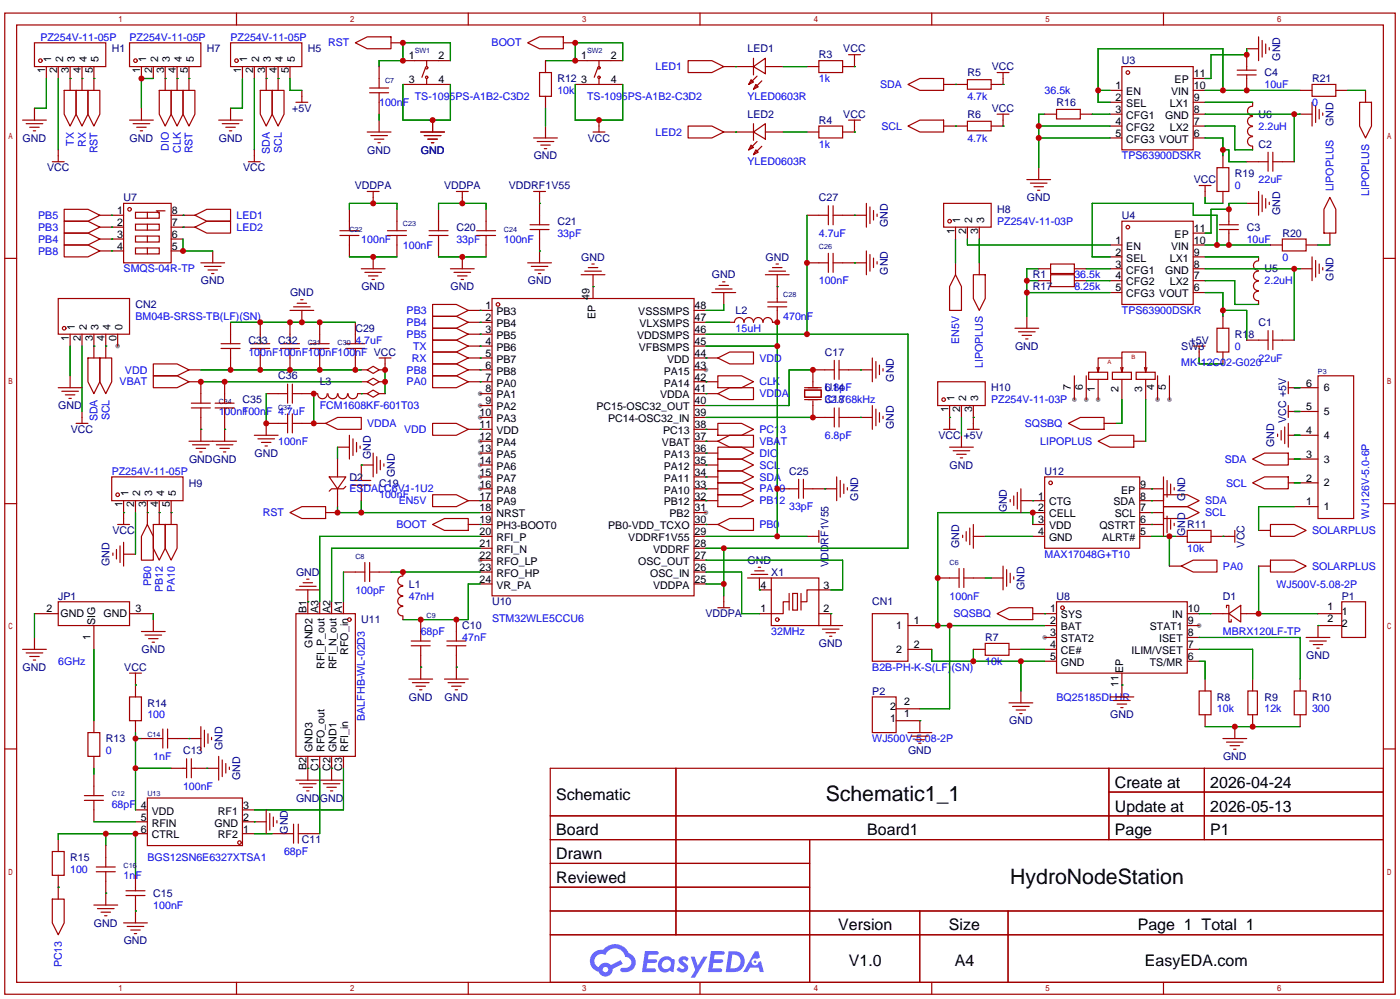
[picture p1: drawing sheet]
<svg xmlns="http://www.w3.org/2000/svg" width="299mm" height="213mm" viewBox="0 0 299 213" stroke-linecap="round" stroke-linejoin="round" font-family="sans-serif">
<defs><g id="words">
<g font-size="4.5">
<text x="176.5" y="171.1">Schematic1_1</text>
<text x="215.9" y="188.9">HydroNodeStation</text>
</g>
<g font-size="3.4">
<text x="118.9" y="170.8">Schematic</text>
<text x="238.3" y="168.2">Create at</text>
<text x="238.3" y="173.3">Update at</text>
<text x="258.7" y="168.2">2026-04-24</text>
<text x="258.7" y="173.3">2026-05-13</text>
<text x="118.9" y="178.4">Board</text>
<text x="185.4" y="178.4">Board1</text>
<text x="238.3" y="178.4">Page</text>
<text x="258.7" y="178.4">P1</text>
<text x="118.9" y="183.5">Drawn</text>
<text x="118.9" y="188.6">Reviewed</text>
<text x="179.2" y="198.7">Version</text>
<text x="202.8" y="198.7">Size</text>
<text x="243.2" y="198.7">Page 1 Total 1</text>
<text x="181.4" y="206.3">V1.0</text>
<text x="204.1" y="206.3">A4</text>
<text x="244.7" y="206.3">EasyEDA.com</text>
</g>
<text font-size="2.8" fill="#a00000" x="35.3" y="45.9" transform="rotate(-90 35.3 45.9)">1</text>
<g font-size="2.3" fill="#00f">
<text x="8.6" y="8.7">PZ254V-11-05P</text>
<text x="27.7" y="8.7">PZ254V-11-05P</text>
<text x="49.3" y="8.7">PZ254V-11-05P</text>
<text x="70.1" y="9.9">RST</text>
<text x="105.1" y="9.9">BOOT</text>
<text x="140.1" y="15">LED1</text>
<text x="175" y="17.6">1k</text>
<text x="81" y="22.6">100nF</text>
<text x="88.6" y="21.4">TS-1095PS-A1B2-C3D2</text>
<text x="119.1" y="20.1">10k</text>
<text x="125.5" y="21.4">TS-1095PS-A1B2-C3D2</text>
<text x="159.8" y="21.4">YLED0603R</text>
<text x="188.1" y="18.8">SDA</text>
<text x="206.8" y="21.4">4.7k</text>
<text x="223.3" y="20.1">36.5k</text>
<text x="270.3" y="18.8">10uF</text>
<text x="280.4" y="22.6">0</text>
<text x="140.1" y="29">LED2</text>
<text x="188.4" y="27.7">SCL</text>
<text x="269" y="27.7">2.2uH</text>
<text x="15.8" y="31.1" transform="rotate(-90 15.8 31.1)">TX</text>
<text x="18.3" y="31.3" transform="rotate(-90 18.3 31.3)">RX</text>
<text x="20.9" y="32.7" transform="rotate(-90 20.9 32.7)">RST</text>
<text x="36.1" y="32.2" transform="rotate(-90 36.1 32.2)">DIO</text>
<text x="38.6" y="32.6" transform="rotate(-90 38.6 32.6)">CLK</text>
<text x="41.2" y="32.7" transform="rotate(-90 41.2 32.7)">RST</text>
<text x="57.7" y="32.9" transform="rotate(-90 57.7 32.9)">SDA</text>
<text x="60.2" y="32.6" transform="rotate(-90 60.2 32.6)">SCL</text>
<text x="159.8" y="35.3">YLED0603R</text>
<text x="175" y="31.5">1k</text>
<text x="206.8" y="30.3">4.7k</text>
<text x="239.8" y="34.1">TPS63900DSKR</text>
<text x="263.9" y="40.4">0</text>
<text x="269" y="39.1">22uF</text>
<text x="285" y="40.9" transform="rotate(-90 285 40.9)">LIPOPLUS</text>
<text x="292.6" y="41.8" transform="rotate(-90 292.6 41.8)">LIPOPLUS</text>
<text x="8.2" y="46.8">PB5</text>
<text x="50.5" y="46.8">LED1</text>
<text x="8.2" y="49.3">PB3</text>
<text x="8.2" y="51.8">PB4</text>
<text x="50.5" y="49.3">LED2</text>
<text x="77.2" y="51.8">100nF</text>
<text x="86.1" y="53.1">100nF</text>
<text x="97.5" y="51.8">33pF</text>
<text x="107.7" y="51.8">100nF</text>
<text x="119.1" y="50.6">33pF</text>
<text x="175" y="50.6">4.7uF</text>
<text x="213.1" y="48">PZ254V-11-03P</text>
<text x="266.4" y="51.8">10uF</text>
<text x="8.2" y="54.4">PB8</text>
<text x="26.4" y="58.2">SMQS-04R-TP</text>
<text x="229.6" y="59.5">36.5k</text>
<text x="274.1" y="55.7">0</text>
<text x="175" y="60.7">100nF</text>
<text x="229.6" y="62">8.25k</text>
<text x="270.3" y="60.7">2.2uH</text>
<text x="29" y="68.4">BM04B-SRSS-TB(LF)(SN)</text>
<text x="86.9" y="67.1">PB3</text>
<text x="86.9" y="69.6">PB4</text>
<text x="157.2" y="70.9">15uH</text>
<text x="167.4" y="68.4">470nF</text>
<text x="239.8" y="67.1">TPS63900DSKR</text>
<text x="53.1" y="76">100nF100nF100nF100nF VCC</text>
<text x="75.9" y="73.4">4.7uF</text>
<text x="86.9" y="72.2">PB5</text>
<text x="88" y="77.2">RX</text>
<text x="88.3" y="74.7">TX</text>
<text x="162.3" y="77.2">VDD</text>
<text x="205" y="73.5" transform="rotate(-90 205 73.5)">EN5V</text>
<text x="263.9" y="74.7">0</text>
<text x="269" y="77.2">22uF</text>
<text x="25.6" y="82.3">VBAT</text>
<text x="26.7" y="79.8">VDD</text>
<text x="86.9" y="82.3">PA0</text>
<text x="86.9" y="79.8">PB8</text>
<text x="162.3" y="82.3">CLK</text>
<text x="176.3" y="83.6">6.8pF</text>
<text x="210.1" y="78.7" transform="rotate(-90 210.1 78.7)">LIPOPLUS</text>
<text x="252.5" y="78.3">MK-12C02-G020</text>
<text x="23.4" y="89.8" transform="rotate(-90 23.4 89.8)">SCL</text>
<text x="46.7" y="88.7">100nF</text>
<text x="51.8" y="88.7">100nF 4.7uF</text>
<text x="68.3" y="87.4">FCM1608KF-601T03</text>
<text x="162.3" y="84.9">VDDA</text>
<text x="176.3" y="86.1">32.768kHz</text>
<text x="211.8" y="86.1">PZ254V-11-03P</text>
<text x="20.9" y="90" transform="rotate(-90 20.9 90)">SDA</text>
<text x="59.4" y="95">100nF</text>
<text x="78.5" y="91.2">VDDA</text>
<text x="86.4" y="92.5">VDD</text>
<text x="162.3" y="92.5">PC13</text>
<text x="162.3" y="95">VBAT</text>
<text x="176.3" y="93.8">6.8pF</text>
<text x="219" y="91.2">SQSBQ</text>
<text x="222.3" y="95">LIPOPLUS</text>
<text x="23.9" y="101.4">PZ254V-11-05P</text>
<text x="162.3" y="100.1">SCL</text>
<text x="162.3" y="97.6">DIO</text>
<text x="261.8" y="98.8">SDA</text>
<text x="74.7" y="105.2">ESDALC6V1-1U2</text>
<text x="81" y="106.5">100nF</text>
<text x="85.3" y="107.7">EN5V</text>
<text x="162.3" y="102.6">SDA</text>
<text x="162.3" y="105.2">PA10</text>
<text x="162.3" y="107.7">PB12</text>
<text x="257.6" y="107.7">SDA</text>
<text x="262" y="103.9">SCL</text>
<text x="56.2" y="110.3">RST</text>
<text x="84.8" y="112.8">BOOT</text>
<text x="162.3" y="112.8">PB0</text>
<text x="168.7" y="109">33pF</text>
<text x="257.6" y="110.3">SCL</text>
<text x="292.6" y="110.7" transform="rotate(-90 292.6 110.7)">WJ126V-5.0-6P</text>
<text x="223.3" y="119.2">MAX17048G+T10</text>
<text x="253.7" y="117.9">10k</text>
<text x="280.4" y="114.1">SOLARPLUS</text>
<text x="32.3" y="125.2" transform="rotate(-90 32.3 125.2)">PB0</text>
<text x="261.4" y="121.7">PA0</text>
<text x="272.8" y="125.5">WJ500V-5.08-2P</text>
<text x="280.4" y="121.7">SOLARPLUS</text>
<text x="34.8" y="126.5" transform="rotate(-90 34.8 126.5)">PB12</text>
<text x="37.4" y="126.5" transform="rotate(-90 37.4 126.5)">PA10</text>
<text x="75.9" y="126.8">100pF</text>
<text x="87.4" y="128">47nH</text>
<text x="202.9" y="128">100nF</text>
<text x="203.8" y="131.9">SQSBQ</text>
<text x="89.9" y="135.7">68pF</text>
<text x="98.8" y="136.9">47nF</text>
<text x="105.2" y="132.9">STM32WLE5CCU6</text>
<text x="164.8" y="135.7">32MHz</text>
<text x="261.4" y="135.7">MBRX120LF-TP</text>
<text x="12.4" y="142">6GHz</text>
<text x="186.4" y="143.3">B2B-PH-K-S(LF)(SN)</text>
<text x="210.6" y="142">10k</text>
<text x="225.8" y="149.6">BQ25185DLHR</text>
<text x="31.5" y="153.4">100</text>
<text x="78" y="153.9" transform="rotate(-90 78 153.9)">BALFHB-WL-02D3</text>
<text x="260.1" y="152.2">10k</text>
<text x="270.3" y="152.2">12k</text>
<text x="280.4" y="152.2">300</text>
<text x="22.6" y="161.1">0</text>
<text x="186.4" y="158.5">WJ500V-5.08-2P</text>
<text x="32.8" y="162.3">1nF</text>
<text x="23.9" y="172.5">68pF</text>
<text x="39.1" y="168.7">100nF</text>
<text x="31.5" y="183.9">BGS12SN6E6327XTSA1</text>
<text x="60.7" y="182.7">68pF</text>
<text x="15" y="186.5">100</text>
<text x="26.4" y="187.7">1nF</text>
<text x="32.8" y="194.1">100nF</text>
<text x="13.2" y="206.6" transform="rotate(-90 13.2 206.6)">PC13</text>
</g>
<g font-size="2.3" fill="#000080">
<text x="23.9" y="11.2">H1</text>
<text x="44.2" y="11.2">H7</text>
<text x="65.8" y="11.2">H5</text>
<text x="159.8" y="11.2">LED1</text>
<text x="180.2" y="11.2">VCC</text>
<text x="119.1" y="17.6">R12</text>
<text x="175" y="12.5">R3</text>
<text x="206.8" y="16.3">R5</text>
<text x="212" y="15">VCC</text>
<text x="239.8" y="13.7">U3</text>
<text x="270.3" y="16.3">C4</text>
<text x="273.6" y="12.9" transform="rotate(-90 273.6 12.9)">GND</text>
<text x="280.4" y="17.6">R21</text>
<text x="62.5" y="23.9">+5V</text>
<text x="212" y="23.9">VCC</text>
<text x="225.8" y="22.6">R16</text>
<text x="159.8" y="25.2">LED2</text>
<text x="175" y="26.4">R4</text>
<text x="180.2" y="25.2">VCC</text>
<text x="206.8" y="25.2">R6</text>
<text x="269" y="25.2">U6</text>
<text x="285" y="26.9" transform="rotate(-90 285 26.9)">GND</text>
<text x="4.8" y="30.3">GND</text>
<text x="27.7" y="30.3">GND</text>
<text x="46.8" y="30.3">GND</text>
<text x="78.5" y="32.8">GND</text>
<text x="89.9" y="32.8">GND</text>
<text x="114.1" y="34.1">GND</text>
<text x="125.6" y="30.3">VCC</text>
<text x="269" y="31.5">C2</text>
<text x="10.1" y="36.6">VCC</text>
<text x="52" y="36.6">VCC</text>
<text x="75.8" y="40.4">VDDPA</text>
<text x="94.9" y="40.4">VDDPA</text>
<text x="108.8" y="40.4">VDDRF1V55</text>
<text x="255.2" y="39.1">VCC</text>
<text x="263.9" y="37.9">R19</text>
<text x="26.4" y="43">U7</text>
<text x="175" y="43">C27</text>
<text x="213.1" y="45.5">H8</text>
<text x="219.5" y="43">GND</text>
<text x="239.8" y="46.8">U4</text>
<text x="273.6" y="46" transform="rotate(-90 273.6 46)">GND</text>
<text x="97.5" y="49.3">C20</text>
<text x="119.1" y="48">C21</text>
<text x="189.8" y="48.5" transform="rotate(-90 189.8 48.5)">GND</text>
<text x="266.4" y="49.3">C3</text>
<text x="274.1" y="50.6">R20</text>
<text x="124.2" y="55.7">GND</text>
<text x="152.2" y="59.5">GND</text>
<text x="163.6" y="55.7">GND</text>
<text x="189.8" y="58.7" transform="rotate(-90 189.8 58.7)">GND</text>
<text x="220.7" y="59.5">R1</text>
<text x="270.3" y="58.2">U5</text>
<text x="285" y="59.9" transform="rotate(-90 285 59.9)">GND</text>
<text x="29" y="65.8">CN2</text>
<text x="42.9" y="60.7">GND</text>
<text x="62" y="63.3">GND</text>
<text x="77.2" y="62">GND</text>
<text x="96.3" y="62">GND</text>
<text x="112.8" y="60.7">GND</text>
<text x="220.7" y="62">R17</text>
<text x="75.9" y="70.9">C29</text>
<text x="157.2" y="67.1">L2</text>
<text x="269" y="69.6">C1</text>
<text x="53.1" y="73.4">C33</text>
<text x="59.4" y="73.4">C32</text>
<text x="176.3" y="76">C17</text>
<text x="216.9" y="74.7">GND</text>
<text x="252.5" y="74.7">SW3</text>
<text x="254.2" y="73.4">+5V</text>
<text x="263.9" y="72.2">R18</text>
<text x="59.4" y="81.1">C36</text>
<text x="68.3" y="82.3">L3</text>
<text x="176.3" y="83.6">U14</text>
<text x="191" y="81.5" transform="rotate(-90 191 81.5)">GND</text>
<text x="211.8" y="83.6">H10</text>
<text x="12.5" y="87.4">GND</text>
<text x="51.8" y="86.1">C35</text>
<text x="176.3" y="86.1">C18</text>
<text x="15.1" y="92.5">VCC</text>
<text x="191" y="91.7" transform="rotate(-90 191 91.7)">GND</text>
<text x="200.6" y="93.8">VCC</text>
<text x="206" y="93.8">+5V</text>
<text x="272.3" y="95.5" transform="rotate(-90 272.3 95.5)">GND</text>
<text x="274.9" y="90.3" transform="rotate(-90 274.9 90.3)">VCC +5V</text>
<text x="40.4" y="98.8">GNDGND</text>
<text x="54.4" y="97.6">GND</text>
<text x="79.3" y="98" transform="rotate(-90 79.3 98)">GND</text>
<text x="84.4" y="101.8" transform="rotate(-90 84.4 101.8)">GND</text>
<text x="168.7" y="101.4">C25</text>
<text x="203" y="100.1">GND</text>
<text x="223.3" y="101.4">U12</text>
<text x="40.4" y="103.9">H9</text>
<text x="74.7" y="102.6">D2</text>
<text x="81" y="103.9">C19</text>
<text x="183.4" y="106.9" transform="rotate(-90 183.4 106.9)">GND</text>
<text x="253.3" y="106.9" transform="rotate(-90 253.3 106.9)">GND</text>
<text x="215.2" y="109.5" transform="rotate(-90 215.2 109.5)">GND</text>
<text x="253.7" y="112.8">R11</text>
<text x="24" y="114.1">VCC</text>
<text x="205" y="117.1" transform="rotate(-90 205 117.1)">GND</text>
<text x="253.3" y="114.5" transform="rotate(-90 253.3 114.5)">GND</text>
<text x="266" y="116.9" transform="rotate(-90 266 116.9)">VCC</text>
<text x="23.4" y="120.9" transform="rotate(-90 23.4 120.9)">GND</text>
<text x="63.3" y="123">GND</text>
<text x="87.4" y="125.5">L1</text>
<text x="159.8" y="120.4">GND</text>
<text x="164.8" y="123">X1</text>
<text x="177.1" y="121.1" transform="rotate(-90 177.1 121.1)">VDDRF1V55</text>
<text x="219" y="126" transform="rotate(-90 219 126)">GND</text>
<text x="12.4" y="128">JP1</text>
<text x="105.2" y="129.3">U10</text>
<text x="150.8" y="131.9">VDDPA</text>
<text x="186.4" y="129.3">CN1</text>
<text x="225.8" y="128">U8</text>
<text x="261.4" y="128">D1</text>
<text x="286.8" y="128">P1</text>
<text x="77.2" y="133.1">U11</text>
<text x="98.8" y="134.4">C10</text>
<text x="210.6" y="136.9">R7</text>
<text x="4.8" y="143.3">GND</text>
<text x="26.6" y="143.3">VCC</text>
<text x="30.2" y="139.5">GND</text>
<text x="175" y="138.2">GND</text>
<text x="279.2" y="140.7">GND</text>
<text x="87.4" y="149.6">GND</text>
<text x="95" y="149.6">GND</text>
<text x="186.4" y="148.4">P2</text>
<text x="260.1" y="149.6">R8</text>
<text x="270.3" y="149.6">R9</text>
<text x="280.4" y="149.6">R10</text>
<text x="31.5" y="150.9">R14</text>
<text x="215.7" y="154.7">GND</text>
<text x="237.3" y="153.4">GND</text>
<text x="22.6" y="158.5">R13</text>
<text x="39.1" y="161.1">C13</text>
<text x="47.5" y="160.3" transform="rotate(-90 47.5 160.3)">GND</text>
<text x="194.1" y="161.1">GND</text>
<text x="51.3" y="166.6" transform="rotate(-90 51.3 166.6)">GND</text>
<text x="261.4" y="162.3">GND</text>
<text x="63.3" y="171.2">GND</text>
<text x="68.3" y="171.2">GND</text>
<text x="61.5" y="178" transform="rotate(-90 61.5 178)">GND</text>
<text x="15" y="183.9">R15</text>
<text x="64.5" y="180.1">C11</text>
<text x="32.8" y="191.5">C15</text>
<text x="20.1" y="197.9">GND</text>
<text x="26.4" y="201.7">GND</text>
</g>
<g font-size="2.3">
<text x="9.7" y="15.6" transform="rotate(-90 9.7 15.6)">1</text>
<text x="10.9" y="13.3" transform="rotate(-90 10.9 13.3)">1</text>
<text x="12.2" y="15.6" transform="rotate(-90 12.2 15.6)">2</text>
<text x="13.5" y="13.3" transform="rotate(-90 13.5 13.3)">2</text>
<text x="14.7" y="15.6" transform="rotate(-90 14.7 15.6)">3</text>
<text x="16" y="13.3" transform="rotate(-90 16 13.3)">3</text>
<text x="17.3" y="15.6" transform="rotate(-90 17.3 15.6)">4</text>
<text x="18.5" y="13.3" transform="rotate(-90 18.5 13.3)">4</text>
<text x="19.8" y="15.6" transform="rotate(-90 19.8 15.6)">5</text>
<text x="21.1" y="13.3" transform="rotate(-90 21.1 13.3)">5</text>
<text x="30" y="15.6" transform="rotate(-90 30 15.6)">1</text>
<text x="31.2" y="13.3" transform="rotate(-90 31.2 13.3)">1</text>
<text x="32.5" y="15.6" transform="rotate(-90 32.5 15.6)">2</text>
<text x="33.8" y="13.3" transform="rotate(-90 33.8 13.3)">2</text>
<text x="35.1" y="15.6" transform="rotate(-90 35.1 15.6)">3</text>
<text x="36.3" y="13.3" transform="rotate(-90 36.3 13.3)">3</text>
<text x="37.6" y="15.6" transform="rotate(-90 37.6 15.6)">4</text>
<text x="38.9" y="13.3" transform="rotate(-90 38.9 13.3)">4</text>
<text x="40.1" y="15.6" transform="rotate(-90 40.1 15.6)">5</text>
<text x="41.4" y="13.3" transform="rotate(-90 41.4 13.3)">5</text>
<text x="51.6" y="15.6" transform="rotate(-90 51.6 15.6)">1</text>
<text x="52.8" y="13.3" transform="rotate(-90 52.8 13.3)">1</text>
<text x="54.1" y="15.6" transform="rotate(-90 54.1 15.6)">2</text>
<text x="55.4" y="13.3" transform="rotate(-90 55.4 13.3)">2</text>
<text x="56.6" y="15.6" transform="rotate(-90 56.6 15.6)">3</text>
<text x="57.9" y="13.3" transform="rotate(-90 57.9 13.3)">3</text>
<text x="59.2" y="15.6" transform="rotate(-90 59.2 15.6)">4</text>
<text x="60.5" y="13.3" transform="rotate(-90 60.5 13.3)">4</text>
<text x="61.7" y="15.6" transform="rotate(-90 61.7 15.6)">5</text>
<text x="63" y="13.3" transform="rotate(-90 63 13.3)">5</text>
<text x="87.4" y="12.7">1</text>
<text x="87.4" y="17.8">3</text>
<text x="93.7" y="12.7">2</text>
<text x="93.7" y="17.8">4</text>
<text x="124.2" y="12.7">1</text>
<text x="124.2" y="17.8">3</text>
<text x="130.6" y="12.7">2</text>
<text x="130.6" y="17.8">4</text>
<text x="251" y="17.8">EP</text>
<text x="255.1" y="16.5">11</text>
<text x="238.4" y="19.1">1</text>
<text x="238.4" y="21.6">2</text>
<text x="240.7" y="20.3">EN</text>
<text x="240.7" y="22.9">SEL</text>
<text x="250" y="22.9">LX1</text>
<text x="250.3" y="20.3">VIN</text>
<text x="255.1" y="21.6">9</text>
<text x="255.1" y="19.1">10</text>
<text x="238.4" y="24.1">3</text>
<text x="238.4" y="26.7">4</text>
<text x="238.4" y="29.2">5</text>
<text x="240.7" y="25.4">CFG1</text>
<text x="240.7" y="27.9">CFG2</text>
<text x="249" y="25.4">GND</text>
<text x="250" y="27.9">LX2</text>
<text x="255.1" y="29.2">6</text>
<text x="255.1" y="26.7">7</text>
<text x="255.1" y="24.1">8</text>
<text x="240.7" y="30.5">CFG3 VOUT</text>
<text x="25" y="45.7">1</text>
<text x="36.7" y="45.7">8</text>
<text x="205.2" y="47.6" transform="rotate(-90 205.2 47.6)">1</text>
<text x="207.8" y="47.6" transform="rotate(-90 207.8 47.6)">2</text>
<text x="210.3" y="47.6" transform="rotate(-90 210.3 47.6)">3</text>
<text x="25" y="53.3">4</text>
<text x="25" y="50.8">3</text>
<text x="25" y="48.3">2</text>
<text x="36.7" y="48.3">7</text>
<text x="36.7" y="50.8">6</text>
<text x="36.7" y="53.3">5</text>
<text x="204" y="49.9" transform="rotate(-90 204 49.9)">1</text>
<text x="206.5" y="49.9" transform="rotate(-90 206.5 49.9)">2</text>
<text x="209" y="49.9" transform="rotate(-90 209 49.9)">3</text>
<text x="238.4" y="52.1">1</text>
<text x="240.7" y="53.3">EN</text>
<text x="250.3" y="53.3">VIN</text>
<text x="251" y="50.8">EP</text>
<text x="255.1" y="52.1">10</text>
<text x="255.1" y="49.5">11</text>
<text x="238.4" y="54.6">2</text>
<text x="238.4" y="57.2">3</text>
<text x="238.4" y="59.7">4</text>
<text x="240.7" y="55.9">SEL</text>
<text x="240.7" y="58.4">CFG1</text>
<text x="249" y="58.4">GND</text>
<text x="250" y="55.9">LX1</text>
<text x="255.1" y="59.7">7</text>
<text x="255.1" y="57.2">8</text>
<text x="255.1" y="54.6">9</text>
<text x="126" y="64.1" transform="rotate(-90 126 64.1)">49</text>
<text x="238.4" y="62.2">5</text>
<text x="240.7" y="61">CFG2</text>
<text x="240.7" y="63.5">CFG3 VOUT</text>
<text x="250" y="61">LX2</text>
<text x="255.1" y="62.2">6</text>
<text x="16" y="70.4" transform="rotate(-90 16 70.4)">1</text>
<text x="18.5" y="70.4" transform="rotate(-90 18.5 70.4)">2</text>
<text x="21.1" y="70.4" transform="rotate(-90 21.1 70.4)">3</text>
<text x="23.6" y="70.4" transform="rotate(-90 23.6 70.4)">4</text>
<text x="26.2" y="70.4" transform="rotate(-90 26.2 70.4)">0</text>
<text x="103.8" y="66">1</text>
<text x="103.8" y="68.6">2</text>
<text x="103.8" y="71.1">3</text>
<text x="106.1" y="67.3">PB3</text>
<text x="106.1" y="69.9">PB4</text>
<text x="127.3" y="68.2" transform="rotate(-90 127.3 68.2)">EP</text>
<text x="136.4" y="67.3">VSSSMPS</text>
<text x="136.7" y="69.9">VLXSMPS</text>
<text x="148.5" y="71.1">46</text>
<text x="148.5" y="68.6">47</text>
<text x="148.5" y="66">48</text>
<text x="14.7" y="72.8" transform="rotate(-90 14.7 72.8)">1</text>
<text x="17.3" y="72.8" transform="rotate(-90 17.3 72.8)">2</text>
<text x="19.8" y="72.8" transform="rotate(-90 19.8 72.8)">3</text>
<text x="22.4" y="72.8" transform="rotate(-90 22.4 72.8)">4</text>
<text x="24.9" y="72.8" transform="rotate(-90 24.9 72.8)">0</text>
<text x="103.8" y="73.7">4</text>
<text x="103.8" y="76.2">5</text>
<text x="106.1" y="72.4">PB5</text>
<text x="106.1" y="74.9">PB6</text>
<text x="106.1" y="77.5">PB7</text>
<text x="136.2" y="72.4">VDDSMPS</text>
<text x="136.5" y="74.9">VFBSMPS</text>
<text x="142.6" y="77.5">VDD</text>
<text x="148.5" y="76.2">44</text>
<text x="148.5" y="73.7">45</text>
<text x="103.8" y="78.7">6</text>
<text x="103.8" y="81.3">7</text>
<text x="103.8" y="83.8">8</text>
<text x="106.1" y="80">PB8</text>
<text x="106.1" y="82.6">PA0</text>
<text x="141.8" y="82.6">PA14</text>
<text x="141.8" y="80">PA15</text>
<text x="148.5" y="83.8">41</text>
<text x="148.5" y="81.3">42</text>
<text x="148.5" y="78.7">43</text>
<text x="228.9" y="83.3" transform="rotate(-90 228.9 83.3)">7</text>
<text x="231.4" y="83.3" transform="rotate(-90 231.4 83.3)">6</text>
<text x="234" y="83.8" transform="rotate(-90 234 83.8)">1</text>
<text x="239" y="83.8" transform="rotate(-90 239 83.8)">2</text>
<text x="244.1" y="83.8" transform="rotate(-90 244.1 83.8)">3</text>
<text x="246.7" y="83.3" transform="rotate(-90 246.7 83.3)">4</text>
<text x="249.2" y="83.3" transform="rotate(-90 249.2 83.3)">5</text>
<text x="279.2" y="82.6">6</text>
<text x="283" y="83.6">6</text>
<text x="102.5" y="88.9">10</text>
<text x="103.8" y="86.4">9</text>
<text x="106.1" y="85.1">PA1</text>
<text x="106.1" y="87.6">PA2</text>
<text x="127.5" y="87.6">PC15-OSC32_OUT</text>
<text x="141.1" y="85.1">VDDA</text>
<text x="148.5" y="88.9">39</text>
<text x="148.5" y="86.4">40</text>
<text x="202.7" y="88" transform="rotate(-90 202.7 88)">1</text>
<text x="204" y="85.7" transform="rotate(-90 204 85.7)">1</text>
<text x="205.2" y="88" transform="rotate(-90 205.2 88)">2</text>
<text x="206.5" y="85.7" transform="rotate(-90 206.5 85.7)">2</text>
<text x="207.8" y="88" transform="rotate(-90 207.8 88)">3</text>
<text x="209" y="85.7" transform="rotate(-90 209 85.7)">3</text>
<text x="279.2" y="87.6">5</text>
<text x="283" y="88.6">5</text>
<text x="102.5" y="91.4">11</text>
<text x="102.5" y="94">12</text>
<text x="106.1" y="90.2">PA3</text>
<text x="106.1" y="92.7">VDD</text>
<text x="106.1" y="95.3">PA4</text>
<text x="130" y="90.2">PC14-OSC32_IN</text>
<text x="141.5" y="95.3">VBAT</text>
<text x="141.7" y="92.7">PC13</text>
<text x="148.5" y="94">37</text>
<text x="148.5" y="91.4">38</text>
<text x="279.2" y="92.7">4</text>
<text x="283" y="93.7">4</text>
<text x="102.5" y="96.5">13</text>
<text x="102.5" y="99.1">14</text>
<text x="102.5" y="101.6">15</text>
<text x="106.1" y="97.8">PA5</text>
<text x="106.1" y="100.3">PA6</text>
<text x="141.8" y="100.3">PA12</text>
<text x="141.8" y="97.8">PA13</text>
<text x="148.5" y="101.6">34</text>
<text x="148.5" y="99.1">35</text>
<text x="148.5" y="96.5">36</text>
<text x="279.2" y="97.8">3</text>
<text x="283" y="98.8">3</text>
<text x="27.4" y="106" transform="rotate(-90 27.4 106)">1</text>
<text x="30" y="106" transform="rotate(-90 30 106)">2</text>
<text x="32.5" y="106" transform="rotate(-90 32.5 106)">3</text>
<text x="35.1" y="106" transform="rotate(-90 35.1 106)">4</text>
<text x="37.6" y="106" transform="rotate(-90 37.6 106)">5</text>
<text x="102.5" y="104.1">16</text>
<text x="102.5" y="106.7">17</text>
<text x="106.1" y="102.9">PA7</text>
<text x="106.1" y="105.4">PA8</text>
<text x="106.1" y="108">PA9</text>
<text x="141.8" y="108">PB12</text>
<text x="141.8" y="105.4">PA10</text>
<text x="141.8" y="102.9">PA11</text>
<text x="148.5" y="106.7">32</text>
<text x="148.5" y="104.1">33</text>
<text x="221.9" y="106.7">1</text>
<text x="224.2" y="108">CTG</text>
<text x="238" y="108">SDA</text>
<text x="239.6" y="105.4">EP</text>
<text x="243.7" y="106.7">8</text>
<text x="243.7" y="104.1">9</text>
<text x="279.2" y="108">1</text>
<text x="279.2" y="102.9">2</text>
<text x="283" y="103.9">2</text>
<text x="26.2" y="108.3" transform="rotate(-90 26.2 108.3)">1</text>
<text x="28.7" y="108.3" transform="rotate(-90 28.7 108.3)">2</text>
<text x="31.2" y="108.3" transform="rotate(-90 31.2 108.3)">3</text>
<text x="33.8" y="108.3" transform="rotate(-90 33.8 108.3)">4</text>
<text x="36.3" y="108.3" transform="rotate(-90 36.3 108.3)">5</text>
<text x="102.5" y="109.2">18</text>
<text x="102.5" y="111.8">19</text>
<text x="106.1" y="110.5">NRST</text>
<text x="106.1" y="113">PH3-BOOT0</text>
<text x="130" y="113">PB0-VDD_TCXO</text>
<text x="143.1" y="110.5">PB2</text>
<text x="148.5" y="111.8">30</text>
<text x="148.5" y="109.2">31</text>
<text x="221.9" y="109.2">2</text>
<text x="221.9" y="111.8">3</text>
<text x="224.2" y="110.5">CELL</text>
<text x="224.2" y="113">VDD</text>
<text x="235" y="113">QSTRT</text>
<text x="238.2" y="110.5">SCL</text>
<text x="243.7" y="111.8">6</text>
<text x="243.7" y="109.2">7</text>
<text x="283" y="109">1</text>
<text x="102.5" y="114.3">20</text>
<text x="102.5" y="116.8">21</text>
<text x="102.5" y="119.4">22</text>
<text x="106.1" y="115.6">RFI_P</text>
<text x="106.1" y="118.1">RFI_N</text>
<text x="134.3" y="115.6">VDDRF1V55</text>
<text x="139.6" y="118.1">VDDRF</text>
<text x="148.5" y="119.4">27</text>
<text x="148.5" y="116.8">28</text>
<text x="148.5" y="114.3">29</text>
<text x="221.9" y="114.3">4</text>
<text x="224.2" y="115.6">GND</text>
<text x="235.6" y="115.6">ALRT#</text>
<text x="243.7" y="114.3">5</text>
<text x="102.5" y="121.9">23</text>
<text x="102.5" y="124.5">24</text>
<text x="106.1" y="120.7">RFO_LP</text>
<text x="106.1" y="123.2">RFO_HP</text>
<text x="106.1" y="125.7">VR_PA</text>
<text x="136.4" y="120.7">OSC_OUT</text>
<text x="138.9" y="123.2">OSC_IN</text>
<text x="139.6" y="125.7">VDDPA</text>
<text x="148.5" y="124.5">25</text>
<text x="148.5" y="121.9">26</text>
<text x="162.6" y="125.7">4</text>
<text x="176" y="125.7">3</text>
<text x="9.9" y="130.8">2</text>
<text x="13" y="131.8">GND</text>
<text x="22.1" y="131.8">GND</text>
<text x="29" y="130.8">3</text>
<text x="65.5" y="130.9" transform="rotate(-90 65.5 130.9)">B1</text>
<text x="68.1" y="130.9" transform="rotate(-90 68.1 130.9)">A3</text>
<text x="70.6" y="130.9" transform="rotate(-90 70.6 130.9)">A2</text>
<text x="73.2" y="130.9" transform="rotate(-90 73.2 130.9)">A1</text>
<text x="162.6" y="130.8">1</text>
<text x="176" y="130.8">2</text>
<text x="224.4" y="130.8">1</text>
<text x="253.9" y="130.8">10</text>
<text x="283.7" y="130.3">1</text>
<text x="286.8" y="131.3">1</text>
<text x="19.3" y="136.6" transform="rotate(-90 19.3 136.6)">1</text>
<text x="20.3" y="133.6" transform="rotate(-90 20.3 133.6)">SIG</text>
<text x="191.5" y="134.4">1</text>
<text x="195.3" y="133.4">1</text>
<text x="224.4" y="133.4">2</text>
<text x="224.4" y="135.9">3</text>
<text x="226.7" y="132.1">SYS</text>
<text x="226.7" y="134.6">BAT</text>
<text x="226.7" y="137.2">STAT2</text>
<text x="245.7" y="134.6">STAT1</text>
<text x="247.8" y="137.2">ISET</text>
<text x="250.5" y="132.1">IN</text>
<text x="253.9" y="135.9">8</text>
<text x="253.9" y="133.4">9</text>
<text x="283.7" y="132.9">2</text>
<text x="286.8" y="133.9">2</text>
<text x="66.8" y="138.3" transform="rotate(-90 66.8 138.3)">GND2</text>
<text x="69.3" y="142.9" transform="rotate(-90 69.3 142.9)">RFI_P_out</text>
<text x="71.9" y="143" transform="rotate(-90 71.9 143)">RFI_N_out</text>
<text x="74.4" y="139.8" transform="rotate(-90 74.4 139.8)">RFO_in</text>
<text x="191.5" y="139.4">2</text>
<text x="195.3" y="138.4">2</text>
<text x="224.4" y="138.4">4</text>
<text x="224.4" y="141">5</text>
<text x="226.7" y="139.7">CE#</text>
<text x="226.7" y="142.2">GND</text>
<text x="240.1" y="143.7" transform="rotate(-90 240.1 143.7)">EP</text>
<text x="241.8" y="139.7">ILIM/VSET</text>
<text x="245.7" y="142.2">TS/MR</text>
<text x="253.9" y="141">6</text>
<text x="253.9" y="138.4">7</text>
<text x="239" y="146.8" transform="rotate(-90 239 146.8)">11</text>
<text x="190.2" y="154.2">1</text>
<text x="190.2" y="151.7">2</text>
<text x="193.3" y="153.2">1</text>
<text x="193.3" y="150.6">2</text>
<text x="66.8" y="160.6" transform="rotate(-90 66.8 160.6)">GND3</text>
<text x="69.3" y="160.6" transform="rotate(-90 69.3 160.6)">RFO_out</text>
<text x="71.9" y="160.6" transform="rotate(-90 71.9 160.6)">GND1</text>
<text x="74.4" y="160.6" transform="rotate(-90 74.4 160.6)">RFI_in</text>
<text x="65.5" y="164.4" transform="rotate(-90 65.5 164.4)">B2</text>
<text x="68.1" y="164.6" transform="rotate(-90 68.1 164.6)">C1</text>
<text x="70.6" y="164.6" transform="rotate(-90 70.6 164.6)">C2</text>
<text x="73.2" y="164.6" transform="rotate(-90 73.2 164.6)">C3</text>
<text x="30.1" y="172.7">4</text>
<text x="32.4" y="174">VDD</text>
<text x="46.6" y="174">RF1</text>
<text x="51.9" y="172.7">3</text>
<text x="30.1" y="175.3">5</text>
<text x="30.1" y="177.8">6</text>
<text x="32.4" y="176.5">RFIN</text>
<text x="32.4" y="179.1">CTRL</text>
<text x="45.8" y="176.5">GND</text>
<text x="46.6" y="179.1">RF2</text>
<text x="51.9" y="177.8">1</text>
<text x="51.9" y="175.3">2</text>
</g>
<g font-size="1.5" fill="#000080">
<text x="88.6" y="11.4">SW1</text>
<text x="125.5" y="11.4">SW2</text>
<text x="82.3" y="17.7">C7</text>
<text x="74.7" y="49.5">C22</text>
<text x="86.1" y="48.2">C23</text>
<text x="107.7" y="49.5">C24</text>
<text x="175" y="53.3">C26</text>
<text x="167.4" y="63.4">C28</text>
<text x="65.8" y="73.6">C31</text>
<text x="72.1" y="73.6">C30</text>
<text x="281.7" y="79.9">P3</text>
<text x="46.7" y="86.3">C34</text>
<text x="59.4" y="87.6">C37</text>
<text x="75.9" y="119.3">C8</text>
<text x="202.9" y="120.6">C6</text>
<text x="91.2" y="132">C9</text>
<text x="31.5" y="157.4">C14</text>
<text x="23.9" y="170.1">C12</text>
<text x="31.5" y="170.1">U13</text>
<text x="26.4" y="185.3">C16</text>
</g>
<g font-size="1.3" fill="#a00000">
<text x="236.7" y="77.7">A</text>
<text x="241.8" y="76.6">B</text>
</g>
</g></defs>
<g fill="#999">
<circle cx="223.3" cy="136.1" r=".51"/>
<circle cx="256.3" cy="133.6" r=".51"/>
<circle cx="102.6" cy="84.1" r=".51"/>
<circle cx="102.6" cy="86.6" r=".51"/>
<circle cx="102.6" cy="89.2" r=".51"/>
<circle cx="102.6" cy="94.2" r=".51"/>
<circle cx="102.6" cy="96.8" r=".51"/>
<circle cx="102.6" cy="99.3" r=".51"/>
<circle cx="102.6" cy="101.9" r=".51"/>
<circle cx="102.6" cy="104.4" r=".51"/>
<circle cx="102.6" cy="119.6" r=".51"/>
<circle cx="150.9" cy="109.5" r=".51"/>
<circle cx="150.9" cy="79" r=".51"/>
<circle cx="25.1" cy="73.9" r=".51"/>
<circle cx="229.6" cy="85.3" r=".51"/>
<circle cx="232.2" cy="85.3" r=".51"/>
<circle cx="249.9" cy="85.3" r=".51"/>
<circle cx="247.4" cy="85.3" r=".51"/>
<circle cx="234.7" cy="85.3" r=".51"/>
</g>
<g fill="none" stroke="#a10000" stroke-width=".25">
<path d="M1 2.8h297.2v209.5h-297.2zM3.6 5.3h292.1v204.5h-292.1zM50.5 2.8v2.5M100.1 2.8v2.5M149.6 2.8v2.5M199.1 2.8v2.5M248.7 2.8v2.5M1 55.2h2.6M295.7 55.2h2.5M1 107.6h2.6M295.7 107.6h2.5M1 160h2.6"/>
<path d="M295.7 160h2.5M117.6 164.1h178.1v45.7h-178.1zM117.6 174.2h178.1M117.6 179.3h178.1M144.5 164.1v35.5M173 179.3v30.5M237 164.1v15.2M237 169.2h58.7M257.4 164.1v15.2M117.6 184.4h55.4M117.6 194.6h178.1M117.6 189.5h55.4"/>
<path d="M117.6 199.6h178.1M196.6 194.6v15.2M215.4 194.6v15.2M50.5 209.8v2.5M100.1 209.8v2.5M149.6 209.8v2.5M199.1 209.8v2.5M248.7 209.8v2.5"/>
</g>
<g fill="#5487ff">
<path d="M145.3 204.5a1.3 1.3 0 0 1 1.9 .3l-.4 .6a.54 .54 0 0 0-.9-.2l.1 .2a1.34 1.34 0 0 1 .9 1.8 1.47 1.47 0 0 1-2.3-.1l.5-.6 .8 .4a.31 .31 0 0 0 .4-.2 .31 .31 0 0 0-.3-.4 1.12 1.12 0 0 1-.7-1.8z"/>
<path d="M147.6 204.3h.9l.6 2 1.2-2h.9l-2.7 4.5h-.9l1-1.6z"/>
<path d="M137.8 203.1h1.7a1.31 1.31 0 0 1 1.2 .2 .4 .4 0 0 1-.3 .6h-1.8l-.1 1h1.6a.4 .4 0 0 1 .4 .4 .4 .4 0 0 1-.5 .4l-1.6-.1-.2 1.2h1.4a.46 .46 0 0 1 .5 .1 .46 .46 0 0 1 .1 .5l-.4 .2h-2.6z"/>
<path d="M151.9 203.1h1.7a1.32 1.32 0 0 1 1.2 .2 .39 .39 0 0 1-.3 .6h-1.8l-.1 1h1.6a.4 .4 0 0 1 .4 .4 .4 .4 0 0 1-.4 .3h-1.7l-.2 1.2h1.4a.46 .46 0 0 1 .5 .1 .46 .46 0 0 1 .1 .5l-.4 .2h-2.6z"/>
<path d="M161.3 203.1h.8l.3 1.4-.6 .3a.75 .75 0 0 0-1.1 .3 .75 .75 0 0 0 .5 1.1 .75 .75 0 0 0 .9-.7l.5-.3 .6 2.4h-.8l-.3-.9h-1.8l-.5 .9h-1z"/>
<path d="M155.7 203.1l-.6 4.5h1.5a2.27 2.27 0 0 0 2.6-2.3 2.27 2.27 0 0 0-2.7-2.2zM156.5 203.9a1.5 1.5 0 0 1 1.8 1.6 1.5 1.5 0 0 1-1.9 1.3h-.3z"/>
<path d="M141.2 204.8a1.6 1.6 0 0 0-.3 2.3 1.6 1.6 0 0 0 2.3 .2l.7 .3 .3-2.5-.1-.2-.5-.1a1.58 1.58 0 0 0-2.4 0zM141.8 205.3a.98 .98 0 0 1 1.6 .4 .98 .98 0 0 1-1.1 1.3 .94 .94 0 0 1-.9-.7 .94 .94 0 0 1 .4-1z"/>
<path d="M126.8 203.5a2.37 2.37 0 0 0 1.1 4.1 1.54 1.54 0 0 0 1.8 .9 1.54 1.54 0 0 0 1.2-1.6l2.2-1-.5-.8-2 1a1.57 1.57 0 0 0-2.7 .5 1.5 1.5 0 0 1-.7-2.1 1.5 1.5 0 0 1 2.2-.5 2.23 2.23 0 0 1 2.3-1.4 2.23 2.23 0 0 1 2 1.8 1.16 1.16 0 0 1 1.2 1.1 1.16 1.16 0 0 1-1.1 1.2h-.7a.47 .47 0 0 0-.5 .4 .47 .47 0 0 0 .4 .5 2.17 2.17 0 0 0 2.5-.9 2.17 2.17 0 0 0-.3-2.7l-.8-.4a3.2 3.2 0 0 0-5.5-.7l-1.1 .1zM128.8 207.1a.6 .6 0 0 1 1.2 0 .6 .6 0 0 1-1.2 0z"/>
<circle cx="161.4" cy="205.4" r=".28"/>
</g>
<g fill="none" stroke="#a10000" stroke-width=".25">
<path d="M7.4 9.1h15.2v5.1h-15.2zM9.9 14.2v2.6M12.4 14.2v2.6M13.7 19.3h2.6v5.1l-1.3 2.5-1.3-2.5zM15 14.2v5.1M16.3 19.3h2.5v5.1l-1.3 2.5-1.2-2.5zM17.5 14.2v5.1M18.8 19.3h2.5v5.1l-1.2 2.5-1.3-2.5zM20.1 14.2v5.1M27.7 9.1h15.2v5.1h-15.2zM30.2 14.2v2.6M32.8 14.2v2.6"/>
<path d="M34 19.3h2.6v5.1l-1.3 2.5-1.3-2.5zM35.3 14.2v5.1M36.6 19.3h2.5v5.1l-1.3 2.5-1.2-2.5zM37.8 14.2v5.1M39.1 19.3h2.6v5.1l-1.3 2.5-1.3-2.5zM40.4 14.2v5.1M49.3 9.1h15.2v5.1h-15.2zM51.8 14.2v2.6M54.4 14.2v2.6M55.6 19.3h2.6v5.1l-1.3 2.5-1.3-2.5zM56.9 14.2v5.1M58.2 19.3h2.5v5.1l-1.3 2.5-1.2-2.5z"/>
<path d="M59.4 14.2v5.1M62 14.2v2.6M64.5 19.3v2.5M75.9 9.1l2.6-1.2h5.1v2.5h-5.1zM79 19.8h4.1M79 18.8h4.1M81 14.2v4.6M81 19.8v4.6M83.6 9.1h2.5M86.1 13h10.2M86.1 18h10.2M90.9 14.5l-.7 2"/>
<path d="M91.2 13v1.2M91.2 16.8v1.2M112.8 9.1l2.5-1.2h5.1v2.5h-5.1zM115.3 15.5h2.6v5.1h-2.6zM116.6 13v2.5M120.4 9.1h2.5M122.9 13h10.2M122.9 18h10.2M127.8 14.5l-.8 2M128 13v1.2M128 16.8v1.2M147.1 13h5l2.6 1.2-2.6 1.3h-5z"/>
<path d="M154.7 14.2h6.3M160.5 17l.5 .5-1 .5zM161 14.2l2.6-1.8v3.3zM161 12.4v3.6M161.5 18l.6 .5-1.1 .6zM161.8 16.3l-1.8 1.7M162.8 17.3l-1.8 1.8M163.6 14.2h3.8M172.5 14.2h2.5M175 13h5.1v2.5h-5.1zM181.4 11.7h2.5M182.6 11.7v2.5h-2.5"/>
<path d="M194.1 18l2.5-1.2h5.1v2.5h-5.1zM201.7 18h5.1M206.8 17h5v2.1h-5zM213.1 15.5h2.5M214.4 15.5v2.5h-2.6M237.2 19.3h2.6M239.8 14.2h15.2v17.8h-15.2zM255 19.3h2.6M255 16.8h2.6M264.4 16h4.1M264.4 15h4.1M266.4 11.7v3.3"/>
<path d="M266.4 16v3.3M266.4 10.4h2.6M269 7.9v5.1M269.7 8.6v3.6M270.5 9.4v2M271.3 10.2v.5M277.9 19.3h2.5M280.4 18h5.1v2.6h-5.1zM285.5 19.3h2.5M291.8 19.3v2.5M4.8 25.7h5.1M5.6 26.4h3.5"/>
<path d="M6.3 27.2h2.1M7.1 27.9h.5M7.4 23.1v2.6M11.2 34.5h2.5M12.4 32v2.5M27.7 25.7h5.1M28.4 26.4h3.6M29.2 27.2h2M30 27.9h.5M30.2 23.1v2.6M46.7 25.7h5.1M47.5 26.4h3.6"/>
<path d="M48.3 27.2h2M49 27.9h.5M49.3 23.1v2.6M53.1 34.5h2.5M54.4 32v2.5M63.2 21.8h2.6M78.5 28.2h5.1M79.2 29h3.6M80 29.7h2M80.8 30.5h.5M81 25.7v2.5M89.9 28.2h5.1"/>
<path d="M90.7 29h3.5M91.4 29.7h2.1M92.2 30.5h.5M92.5 25.7v2.5M114 29.5h5.1M114.8 30.2h3.6M115.6 31h2M116.3 31.8h.5M116.6 20.6v2.5M116.6 26.9v2.6M126.7 28.2h2.6M128 25.7v2.5"/>
<path d="M147.1 26.9h5l2.6 1.3-2.6 1.3h-5zM154.7 28.2h6.3M160.5 31l.5 .5-1 .5zM161 28.2l2.6-1.8v3.3zM161 26.4v3.6M161.5 32l.6 .5-1.1 .5zM161.8 30.2l-1.8 1.8M162.8 31.2l-1.8 1.8M163.6 28.2h3.8M172.5 28.2h2.5M175 26.9h5.1v2.6h-5.1zM181.4 25.7h2.5"/>
<path d="M182.6 25.7v2.5h-2.5M194.1 26.9l2.5-1.2h5.1v2.5h-5.1zM201.7 26.9h5.1M206.8 25.9h5v2h-5zM213.1 24.4h2.5M214.4 24.4v2.5h-2.6M219.5 38.4h5M220.2 39.1h3.6M221 39.9h2M222 35.8v2.6M223.3 24.4h2.5M225.8 23.4h5.1v2h-5.1z"/>
<path d="M230.9 24.4h2.5M237.2 21.8h2.6M237.2 24.4h2.6M237.2 26.9h2.6M237.2 29.5h2.6M255 21.8h2.6M255 24.4h2.6M255 26.9h2.6M255 29.5h2.6M256.3 39.6h2.5M257.6 39.6v2.6M260.1 35.8h2.5v5.1h-2.5z"/>
<path d="M261.4 33.3v2.5M266.4 34.5h4.6M267.7 24.9a1.01 1.01 0 0 0-1.1 1 1.01 1.01 0 0 0 1.1 1M267.7 27a1.01 1.01 0 0 0-1.1 1 1.01 1.01 0 0 0 1.1 1.1M267.7 22.7a1.01 1.01 0 0 0-1.1 1 1.01 1.01 0 0 0 1.1 1M267.7 29.2a1.01 1.01 0 0 0-1.1 1 1.01 1.01 0 0 0 1.1 1M267.7 21.8v.8M267.7 31.2v.8M271 32.5v4.1M272 32.5v4.1M272 34.5h4.6M277.9 24.4h2.5"/>
<path d="M280.4 21.8v5.1M281.2 22.6v3.6M281.9 23.4v2M282.7 24.1v.5M290.6 21.8h2.5v5.1l-1.3 2.6-1.2-2.6zM13.7 44.7h5.1l2.5 1.3-2.5 1.2h-5.1zM13.7 47.2h5.1l2.5 1.3-2.5 1.3h-5.1zM13.7 49.8h5.1l2.5 1.3-2.5 1.2h-5.1zM13.7 52.3h5.1l2.5 1.3-2.5 1.3h-5.1zM21.3 46h5.1M21.3 48.5h5.1M21.3 51.1h5.1"/>
<path d="M21.3 53.6h5.1M26.4 43.4h10.2v12.7h-10.2zM29 45.3h5v1.3h-5zM29 53h5v1.2h-5zM29 50.4h5v1.3h-5zM29 47.9h5v1.2h-5zM31.5 45.3v1.3M31.5 47.9v1.2M31.5 50.4v1.3M31.5 53v1.2M36.6 46h5.1M36.6 48.5h5.1"/>
<path d="M36.6 51.1h2.5M36.6 53.6h2.5M41.7 46l2.5-1.3h5.1v2.5h-5.1zM41.7 48.5l2.5-1.3h5.1v2.6h-5.1zM42.9 56.1h5.1M43.7 56.9h3.5M44.4 57.7h2.1M45.2 58.4h.5M45.5 53.6v2.5M72.6 50.3h4.1M72.6 49.3h4.1M74.7 44.7v4.6"/>
<path d="M74.7 50.3v4.6M77.2 57.4h5.1M78 58.2h3.5M78.5 40.9h2.5M78.7 58.9h2.1M79.5 59.7h.5M79.8 40.9v2.5M79.8 54.9v2.5M82.8 50.3h4.1M82.8 49.3h4.1M84.8 44.7v4.6M84.8 50.3v4.6"/>
<path d="M91.7 50.3h4.1M91.7 49.3h4.1M93.7 44.7v4.6M93.7 50.3v4.6M96.3 57.4h5M97 58.2h3.6M97.5 40.9h2.6M97.8 58.9h2M98.6 59.7h.5M98.8 40.9v2.5M98.8 54.9v2.5M101.9 50.3h4"/>
<path d="M101.9 49.3h4M103.9 44.7v4.6M103.9 50.3v4.6M112.8 56.1h5.1M113.3 49h4M113.3 48h4M113.5 56.9h3.6M114 40.9h2.6M114.3 57.7h2M115.1 58.4h.5M115.3 40.9v7.1M115.3 49v7.1"/>
<path d="M124.2 58.7h5.1M125 57.9h3.5M125.7 57.2h2.1M126.5 56.4h.5M126.7 58.7v5.1M163.6 58.7h5.1M164.3 57.9h3.6M165.1 57.2h2M165.9 56.4h.5M166.1 58.7v5.8M172.5 46h4.5M172.5 56.1h4.5"/>
<path d="M177 43.9v4.1M177 54.1v4.1M178.1 46h7.1M178.1 56.1h7.1M178.1 43.9v4.1M178.1 54.1v4.1M185.2 43.4v5.1M185.2 53.6v5.1M185.9 44.2v3.6M185.9 54.4v3.5M186.7 45v2M186.7 55.1v2.1"/>
<path d="M187.5 45.7v.5M187.5 55.9v.5M201.7 43.4h10.1v5.1h-10.1zM204.2 58.7l1.3 2.5v5.1h-2.6v-5.1zM204.2 48.5v2.6M204.2 56.1v2.6M206.8 48.5v2.6M208 58.7h2.6v5.1l-1.3 2.5-1.3-2.5zM209.3 48.5v2.6M209.3 56.1v2.6M221.7 40.6h.5M222 57.4h2.5"/>
<path d="M222 59.9h2.5M224.5 56.4h5.1v2h-5.1zM224.5 58.7h5.1v2.5h-5.1zM229.6 57.4h2.6M229.6 59.9h2.6M237.2 52.3h2.6M237.2 54.9h2.6M237.2 57.4h2.6M237.2 59.9h2.6M239.8 47.2h15.2v17.8h-15.2zM255 52.3h2.6M255 54.9h2.6"/>
<path d="M255 57.4h2.6M255 59.9h2.6M255 49.8h2.6M260.6 49h4.1M260.6 48h4.1M261.4 40.9v2.5M262.6 44.7v3.3M262.6 49v3.3M266.4 43.4h2.6M269 57.9a1.01 1.01 0 0 0-1.1 1 1.01 1.01 0 0 0 1.1 1M269 55.7a1.01 1.01 0 0 0-1.1 1 1.01 1.01 0 0 0 1.1 1M269 40.9v5.1"/>
<path d="M269 54.9v.7M269.7 41.7v3.5M270.5 42.4v2M271.3 43.2v.5M271.5 52.3h2.6M274.1 51.1h5v2.5h-5zM277.9 57.4h2.5M279.1 52.3h2.6M280.4 54.9v5M281.2 55.6v3.6M281.9 56.4v2M282.7 57.2v.5"/>
<path d="M284.2 42.2l1.3 2.5v5.1h-2.5v-5.1zM284.2 49.8v2.5M12.4 63.8h15.3v7.6h-15.3zM15 71.4v2.5M17.5 71.4v2.5M18.8 76.5h2.5v5l-1.2 2.6-1.3-2.6zM20.1 71.4v5.1M21.3 76.5h2.6v5l-1.3 2.6-1.3-2.6zM22.6 71.4v5.1M25.1 71.4v2.5M32.8 77.7h5l2.6 1.3-2.6 1.3h-5zM40.4 79h2.5"/>
<path d="M47.2 73.4h4.1M47.2 74.4h4.1M49.3 68.8v4.6M49.3 74.4v4.6M53.6 73.4h4.1M53.6 74.4h4.1M55.6 68.8v4.6M55.6 74.4v4.6M59.9 73.4h4.1M59.9 74.4h4.1M62 68.8v4.6M62 74.4v4.6"/>
<path d="M62 66.3h5.1M62.7 65.5h3.6M63.5 64.8h2M64.3 64h.5M64.5 66.3v2.5M66.3 73.4h4.1M66.3 74.4h4.1M68.3 68.8v4.6M68.3 74.4v4.6M73.9 73.4h4.1M73.9 74.4h4.1M75.9 68.8v4.6"/>
<path d="M75.9 74.4v4.6M77.2 79h1.3M78.5 79l1.3-.8 1.2 .8-1.2 .8zM81 76.5h2.6M82.3 76.5v2.5h-1.3M92.5 65h5l2.6 1.3-2.6 1.3h-5zM92.5 67.6h5l2.6 1.2-2.6 1.3h-5zM92.5 70.1h5l2.6 1.3-2.6 1.2h-5zM92.5 75.2h5l2.6 1.3-2.6 1.2h-5zM92.5 72.6h5l2.6 1.3-2.6 1.3h-5zM92.5 77.7h5l2.6 1.3-2.6 1.3h-5zM100.1 66.3h5.1"/>
<path d="M100.1 68.8h5.1M100.1 71.4h5.1M100.1 73.9h5.1M100.1 76.5h5.1M100.1 79h5.1M105.2 63.8h43.1v63.5h-43.1zM148.3 66.3h2.6M148.3 68.8h2.6M148.3 71.4h2.6M148.3 73.9h2.6M148.3 76.5h5.1M148.3 79h2.6"/>
<path d="M152.1 62.5h5.1M152.9 61.7h3.6M153.4 76.5l2.6-1.3h5v2.5h-5zM153.7 61h2M154.4 60.2h.5M154.7 62.5v2.5M164.1 65.5h4M164.1 64.5h4M166.1 65.5v3.3h-1a1.02 1.02 0 0 0-1-1 1.02 1.02 0 0 0-1 1 1.02 1.02 0 0 0-1-1 1.02 1.02 0 0 0-1.1 1 1.02 1.02 0 0 0-1-1 1.02 1.02 0 0 0-1 1 1.02 1.02 0 0 0-1-1 1.02 1.02 0 0 0-1 1h-1M178.3 79h-4.6v3.5M178.3 77v4M179.3 79h7.1"/>
<path d="M179.3 77v4M186.4 76.5v5M187.2 77.2v3.6M188 78v2M188.7 78.7v.5M216.9 70.1h5.1M217.7 70.9h3.5M218.4 71.6h2.1M219.2 72.4h.5M219.5 67.6v2.5M232.7 79.5h4v1.5h-4zM234.4 78.5l.3 1"/>
<path d="M237.2 62.5h2.6M237.7 79.5h4.1v1.5h-4.1zM239.5 78.5l.3 1M239.8 76.5h-5.1v3l.2-1M240 78.5l-.2 1v-4.3h5.1v4.3M242.8 79.5h4.1v1.5h-4.1zM244.6 78.5l.3 1M245.1 78.5l-.2 1M255 62.5h2.6M255 73.9h2.6M256.3 73.9v2.6M260.1 70.1h2.5v5.1h-2.5z"/>
<path d="M261.4 67.6v2.5M261.4 75.2v2.5M266.4 72.6h4.6M269 60.1a1.01 1.01 0 0 0-1.1 1 1.01 1.01 0 0 0 1.1 1M269 62.2a1.01 1.01 0 0 0-1.1 1 1.01 1.01 0 0 0 1.1 1M269 64.3v.7M271 70.6v4.1M272 72.6h4.6M272 70.6v4.1M12.4 82.8h5.1M13.2 83.6h3.6M14 84.3h2"/>
<path d="M14.7 85.1h.5M15 80.3v2.5M16.3 90.4h2.5M17.5 87.9v2.5M32.8 80.3h5l2.6 1.2-2.6 1.3h-5zM40.4 81.5h2.5v4.6M40.4 94.2h10.1M40.9 87.1h4.1M40.9 86.1h4.1M41.1 95h3.6M41.9 95.8h2M42.7 96.5h.5"/>
<path d="M42.9 87.1v7.1M46 87.1h4M46 86.1h4M46.2 95h3.6M47 95.8h2M47.8 96.5h.5M48 81.5v4.6M48 87.1v7.1M54.4 93h5M55.1 93.7h3.6M55.9 94.5h2M56.6 95.2h.5"/>
<path d="M56.9 84.1h4.6M61.5 90.4h-4.6v2.6M61.5 82v4.1M61.5 88.4v4.1M62.5 84.1h5.3M62.5 90.4h7.1M62.5 82v4.1M62.5 88.4v4.1M67.9 84.1a1.01 1.01 0 0 0 1 1.1 1.01 1.01 0 0 0 1-1.1M69.6 90.4l2.5-1.2h5.1v2.5h-5.1zM70.1 84.1a1.01 1.01 0 0 0 1 1.1 1.01 1.01 0 0 0 1-1.1M72.1 95.5h2.6"/>
<path d="M72.1 98v3.9M72.2 84.1a1.01 1.01 0 0 0 1.1 1.1 1.01 1.01 0 0 0 1-1.1M74.4 84.1a1.01 1.01 0 0 0 1 1.1 1.01 1.01 0 0 0 1-1.1M74.7 93v5M75.4 93.7v3.6M76.2 94.5v2M76.5 84.1h2M77 95.2v.6M77.2 81.5h1.3M78.5 81.5l1.3-.7 1.2 .7-1.2 .8zM78.5 84.1l1.3-.8 1.2 .8-1.2 .7zM79.8 99.3h-2.6v3.3"/>
<path d="M79.8 96.8v5.1M80.5 97.5v3.6M81 81.5h1.3M81 84.1h1.3M81.3 98.3v2M82 99.1v.5M92.5 80.3h5l2.6 1.2-2.6 1.3h-5zM92.5 90.4h5l2.6 1.3-2.6 1.3h-5zM100.1 81.5h5.1M100.1 91.7h5.1M102.6 84.1h2.6M102.6 86.6h2.6"/>
<path d="M102.6 89.2h2.6M102.6 94.2h2.6M102.6 96.8h2.6M102.6 99.3h2.6M148.3 81.5h5.1M148.3 84.1h5.1M148.3 86.6h2.6M148.3 89.2h2.6M148.3 91.7h5.1M148.3 94.2h5.1M148.3 96.8h5.1M148.3 99.3h5.1"/>
<path d="M153.4 98h5.1l2.5 1.3-2.5 1.3h-5.1zM153.4 95.5h5.1l2.5 1.3-2.5 1.2h-5.1zM153.4 80.3h5.1l2.5 1.2-2.5 1.3h-5.1zM153.4 90.4h5.1l2.5 1.3-2.5 1.3h-5.1zM153.4 84.1l2.6-1.3h5v2.5h-5zM153.4 94.2l2.6-1.2h5v2.5h-5zM172 83.3h3.5v1.5h-3.5zM172 85.3h3.5M172 82.8h3.5M173.7 85.6v3.6h4.6M178.3 87.1v4.1M179.3 89.2h7.1"/>
<path d="M179.3 87.1v4.1M186.4 86.6v5.1M187.2 87.4v3.5M188 88.1v2.1M188.7 88.9v.5M200.4 81.5h10.2v5.1h-10.2zM201.7 91.7h2.5M202.9 95.5h5.1M202.9 86.6v5.1M203.7 96.3h3.6M204.5 97h2M205.2 97.8h.5"/>
<path d="M205.5 86.6v2.6M205.5 93v2.5M206.8 91.7h2.5M208 86.6v5.1M228.3 90.4l2.6-1.2h5.1v2.5h-5.1zM229.6 80.3v5M232.2 80.3v5M234.7 94.2l2.5-1.2h5.1v2.5h-5.1zM234.7 81v4.3M236 90.4h2.5M239.8 81v4.3M242.3 94.2h2.6"/>
<path d="M244.9 81v4.3M247.4 80.3v5M249.9 80.3v5M267.7 98l2.6-1.2h5v2.5h-5zM273 92.7v.5M273.8 91.9v2.1M274.6 91.2v3.5M275.3 82.8h6.4M275.3 93h6.4M275.3 98h6.4M275.3 87.9h6.4M275.3 81.5v2.6"/>
<path d="M275.3 86.6v2.6M275.3 90.4v5.1M281.7 80.3h7.6v30.4h-7.6zM23.9 101.9h15.2v5h-15.2zM24.1 118.1v.5M24.9 117.3v2.1M25.1 112h2.6M25.7 116.6v3.5M26.4 106.9v5.1M26.4 115.8v5.1M26.4 118.4h2.6M29 106.9v2.6"/>
<path d="M31.5 112l1.3 2.6v5h-2.6v-5zM31.5 106.9v5.1M32.8 112h2.5v5.1l-1.3 2.5-1.2-2.5zM34 106.9v5.1M35.3 112h2.5v5.1l-1.2 2.5-1.3-2.5zM36.6 106.9v5.1M62 109.5l2.5-1.3h5.1v2.5h-5.1zM69.6 109.5h2.5M70.4 101.9h3.5l-1.8 2.5zM72.1 104.4v3.8M73.9 103.9l-.5 .5h-2.5l-.5 .5M75.2 103.6h4"/>
<path d="M75.2 102.6h4M77.2 103.6v3.3M92.5 112l2.5-1.3h5.1v2.6h-5.1zM92.5 105.7h5l2.6 1.2-2.6 1.3h-5zM100.1 106.9h5.1M100.1 112h5.1M102.6 101.9h2.6M102.6 104.4h2.6M102.6 109.5h2.6M102.6 114.6h2.6M102.6 117.1h2.6M102.6 119.6h2.6"/>
<path d="M148.3 101.9h5.1M148.3 104.4h5.1M148.3 106.9h5.1M148.3 109.5h2.6M148.3 112h5.1M148.3 114.6h2.6M148.3 117.1h2.6M148.3 119.6h2.6M153.4 100.6h5.1l2.5 1.3-2.5 1.2h-5.1zM153.4 112l2.6-1.3h5v2.6h-5zM153.4 103.1h5.1l2.5 1.3-2.5 1.3h-5.1zM153.4 105.7h5.1l2.5 1.2-2.5 1.3h-5.1z"/>
<path d="M166.1 104.4h4.6M170.7 102.4v4M171.7 104.4h7.1M171.7 102.4v4M172.5 114.6h2.5M175 113.3v2.5M178.8 101.9v5M179.6 102.6v3.6M180.3 103.4v2M181.1 104.1v.5M205.7 114.3v.5M206.5 113.5v2.1"/>
<path d="M207.3 112.8v3.5M208 114.6h2.6M208 112v5.1M215.9 106.7v.5M216.7 105.9v2M217.4 105.2v3.5M218.2 104.4v5.1M218.2 106.9h5.1M220.7 109.5h2.6M220.7 112h2.6M220.7 114.6h2.6M223.3 101.9h20.3v15.2h-20.3z"/>
<path d="M243.6 104.4h5.1M243.6 109.5h5.1v5.1M243.6 112h5.1M243.6 114.6h2.5M248.7 108.2h5l2.6 1.3-2.6 1.2h-5zM248.7 105.7h5l2.6 1.2-2.6 1.3h-5zM248.7 101.9v5h-5.1M249.4 102.6v3.6M249.4 110.2v3.6M250.2 103.4v2M250.2 111v2M251 104.1v.5"/>
<path d="M251 111.8v.5M251.2 114.6h2.5M253.7 113.3h5.1v2.5h-5.1zM258.8 114.6h5.1M263.9 113.3v2.5M267.7 103.1l2.6-1.2h5v2.5h-5zM269 113.3h2.5M271.5 119.6h5.1l2.5 1.3-2.5 1.3h-5.1zM271.5 112h5.1l2.5 1.3-2.5 1.3h-5.1zM275.3 103.1h6.4M276.6 108.2h5.1M4.8 138.7h5.1"/>
<path d="M5.6 139.4h3.5M7.4 131.1h5M7.4 136.1v2.6M12.4 128.5h15.3v5.1h-15.3zM20.1 133.6v5.1M27.7 131.1h5.1M30.2 134.9h5.1M31 135.6h3.5M31.7 136.4h2.1M32.5 137.2h.5M32.8 132.3v2.6M63.2 131.1h12.7v30.4h-12.7z"/>
<path d="M63.2 126h5.1M64 125.2h3.6M64.8 124.5h2M65.5 123.7h.5M65.8 126v5.1M68.3 128.5v2.6M70.9 128.5v2.6M73.4 122.2h4.6M73.4 128.5v2.6M78 120.1v4.1M79 122.2h4.6M79 120.1v4.1"/>
<path d="M86.1 127.4a1.01 1.01 0 0 0-1.1 1 1.01 1.01 0 0 0 1.1 1M86.1 125.2a1.01 1.01 0 0 0-1.1 1 1.01 1.01 0 0 0 1.1 1M86.1 123a1.01 1.01 0 0 0-1.1 1 1.01 1.01 0 0 0 1.1 1M86.1 129.5a1.01 1.01 0 0 0-1.1 1 1.01 1.01 0 0 0 1.1 1M86.1 122.2v.7M86.1 131.6v.7M87.9 136.9h4M87.9 137.9h4M89.9 132.3v4.6M89.9 137.9v7.1M95.5 136.9h4.1M95.5 137.9h4.1"/>
<path d="M97.5 132.3v4.6M97.5 137.9v7.1M102.6 122.2h2.6M102.6 124.7h2.6M148.3 122.2h2.6M148.3 124.7h2.6M153.4 129.8h2.6M154.7 127.3v2.5M159.8 123.4h5M160.5 122.7h3.6M161.3 121.9h2M162.1 121.2h.5"/>
<path d="M162.3 123.4v2.6h2.5M164.8 123.4h10.2v10.2h-10.2zM168.7 128.5h-1.3v2.6h-5.1M168.7 126.7v3.6M169.4 126.7h1v3.6h-1zM171.2 126.7v3.6M175 131.1h2.5v2.5M175 133.6h5.1M175.8 134.4h3.5M176.5 135.1h2.1M177.3 135.9h.5M177.5 126h-5v2.5h-1.3"/>
<path d="M186.4 131.1h7.7v10.1h-7.7zM194.1 133.6h5M194.1 138.7h5M200.4 123.4h4.6M205 121.4v4.1M206 123.4h4.6M206 121.4v4.1M208 138.7h2.6M210.6 137.4h5v2.6h-5zM211.8 123.4h2.6M213.1 131.1l2.5-1.3h5.1v2.5h-5.1zM214.4 120.9v5.1"/>
<path d="M215.1 121.7v3.5M215.6 138.7h2.6M215.9 122.4v2.1M216.7 123.2v.5M220.7 131.1h5.1M223.3 133.6h2.5M223.3 136.1h2.5M223.3 138.7h2.5M225.8 128.5h27.9v15.3h-27.9zM249.9 120.9h2.6M252.5 120.9l2.5-1.3h5.1v2.6h-5.1zM253.7 131.1h2.6"/>
<path d="M253.7 133.6h2.6M253.7 136.1h2.6M253.7 138.7h2.6M258.8 131.1h3.8M262.1 129.8v-.5h.5v3.5h.5v-.5M262.6 131.1l2.6-1.8v3.5zM265.2 131.1h3.8M269 120.9h2.5M279.1 136.1h5.1M279.9 136.9h3.6M280.7 137.7h2M281.4 138.4h.5"/>
<path d="M281.7 131.1h5.1M286.8 128.5h5v7.6h-5zM286.8 133.6h-5.1v2.5M6.3 140.2h2.1M7.1 141h.5M18.8 156.5h2.5v5h-2.5zM20.1 153.9v2.6M27.7 148.8h2.5v5.1h-2.5zM27.7 143.8h2.5M29 143.8v5M29 153.9v2.6M30.2 157.7h4.6"/>
<path d="M34.8 155.7v4.1M35.8 157.7h7.1M35.8 155.7v4.1M42.9 155.2v5.1M43.7 156v3.5M44.4 156.7v2M45.2 157.5v.5M87.4 145h5.1M88.1 145.8h3.6M88.9 146.6h2M89.7 147.3h.5M95 145h5.1"/>
<path d="M95.8 145.8h3.5M96.5 146.6h2.1M97.3 147.3h.5M186.4 148.8h5.1v7.7h-5.1zM191.5 153.9h5.1v2.6M191.5 151.4h5.1M194.1 156.5h5M194.8 157.2h3.6M195.6 158h2M196.3 158.7h.5M215.6 150.1h5.1M216.4 150.9h3.6"/>
<path d="M217.2 151.6h2M217.9 152.4h.5M218.2 147.6v2.5M223.3 141.2h2.5M237.2 148.8h5.1M238 149.6h3.6M238.8 150.4h2M239.5 151.1h.5M239.8 143.8v5M253.7 141.2h2.6M256.3 147.6h2.5v5.1h-2.5zM257.6 145v2.6"/>
<path d="M257.6 152.7v2.5M261.4 157.7h5M262.1 158.5h3.6M262.9 159.3h2M263.9 155.2v2.5M266.7 147.6h2v5.1h-2zM267.7 145v2.6M267.7 152.7v2.5M276.6 147.6h2.5v5.1h-2.5zM277.9 145v2.6M277.9 152.7v2.5M12.4 179.3v2.6"/>
<path d="M18 169.9h4.1M18 170.9h4.1M20.1 161.5v2.6M20.1 165.4v4.5M20.1 170.9v4.6M29 178.1h2.5M29 175.5h2.5M29 173h2.5M31.5 170.4h20.3v10.2h-20.3zM36.6 164.1h3.3M39.9 162.1v4M40.9 162.1v4"/>
<path d="M40.9 164.1h5.8M46.7 161.5v5.1M47.5 162.3v3.6M48.3 163.1v2M49 163.8v.5M51.8 178.1h2.6M51.8 175.5h5.1M51.8 173h2.6M56.9 173v5.1M57.7 173.7v3.6M58.2 178.1h4.5M58.4 174.5v2"/>
<path d="M59.2 175.3v.5M62.7 176v4.1M63.2 166.6h10.2M63.8 178.1h4.5M63.8 176v4.1M64 167.4h3.6M64.8 168.1h2M65.5 168.9h.5M65.8 161.5v5.1M68.3 161.5v2.6M69.1 167.4h3.5M69.8 168.1h2.1"/>
<path d="M70.6 168.9h.5M70.9 161.5v5.1M73.4 161.5v2.6M263.7 160h.5M11.2 181.9h2.5v5h-2.5zM11.2 192h2.5v5.1l-1.3 2.5-1.2-2.5zM12.4 186.9v5.1M20.1 193.3h5M20.6 186.2h4M20.6 185.2h4M20.8 194.1h3.6M21.6 194.8h2"/>
<path d="M22.4 195.6h.5M22.6 180.6v4.6M22.6 186.2v7.1M26.4 197.1h5.1M26.9 191.3h4.1M26.9 190.2h4.1M27.2 197.9h3.5M27.9 198.6h2.1M28.7 199.4h.5M29 186.9v3.3M29 191.3v5.8"/>
<circle cx="8.6" cy="13" r=".38"/>
<circle cx="29" cy="13" r=".38"/>
<circle cx="50.5" cy="13" r=".38"/>
<circle cx="91.2" cy="14.5" r=".25"/>
<circle cx="91.2" cy="16.5" r=".25"/>
<circle cx="128" cy="14.5" r=".25"/>
<circle cx="128" cy="16.5" r=".25"/>
<circle cx="241" cy="15.5" r=".38"/>
<circle cx="27.7" cy="44.7" r=".38"/>
<circle cx="202.9" cy="47.2" r=".38"/>
<circle cx="241" cy="48.5" r=".38"/>
<circle cx="13.7" cy="70.1" r=".38"/>
<circle cx="106.4" cy="65" r=".38"/>
<circle cx="201.7" cy="85.3" r=".38"/>
<circle cx="25.1" cy="105.7" r=".38"/>
<circle cx="224.5" cy="103.1" r=".38"/>
<circle cx="74.7" cy="132.3" r=".38"/>
<circle cx="166.1" cy="132.3" r=".38"/>
<circle cx="227.1" cy="129.8" r=".38"/>
<circle cx="51.2" cy="180" r=".38"/>
</g>
<g fill="none" stroke="#008700" stroke-width=".25">
<path d="M9.9 16.8v6.3h-2.5M12.4 16.8v15.2M15 16.8h.1M17.5 16.8h.1M20.1 16.8h.1M32.8 16.8h-2.6v6.3M35.3 16.8h.1M37.8 16.8h.1M40.4 16.8h.1M51.8 16.8v6.3h-2.5M54.4 16.8v15.2M56.9 16.8h.1"/>
<path d="M59.4 16.8h.1M62 16.8v2.5h2.5M86.1 18v7.7h10.2v-7.7M96.3 13v-3.9h-10.2v3.9h-5.1v1.2M116.6 13h6.3v-3.9h10.2v3.9M122.9 18v7.7h10.2v-7.7M157.2 14.2h.1M167.4 14.2h5.1M182.6 14.2h.1M204.2 18h.1M214.4 18h.1M234.7 19.3h2.5"/>
<path d="M257.6 19.3h20.3M261.4 19.3v-8.9h-26.7v11.4h2.5M266.4 10.4v1.3h-7.6v5.1h-1.2M288 19.3h3.8M81 24.4v1.3M116.6 23.1v3.8M157.2 28.2h.1M167.4 28.2h5.1M182.6 28.2h.1M204.2 26.9h.1M214.4 26.9h.1M222 26.9h15.2"/>
<path d="M222 29.5h15.2M223.3 24.4h-1.3v11.4M233.4 24.4h3.8M257.6 29.5h3.8v3.8M257.6 21.8h10.1M257.6 26.9h6.3v5.1h3.8M257.6 24.4h20.3M261.4 32h1.2v2.5h3.8M276.6 24.4v10.1M23.9 46h.1M23.9 48.5h.1M23.9 51.1h.1"/>
<path d="M23.9 53.6h.1M39.1 46h.1M39.1 48.5h.1M39.1 51.1v2.5h6.4M74.7 44.7v-1.3h10.1v1.3M74.7 54.9h10.1M93.7 44.7v-1.3h10.2v1.3M93.7 54.9h10.2M115.3 43.4h.1M115.3 53.6h.1M172.5 46v25.4M182.6 46h.1"/>
<path d="M182.6 56.1h.1M204.2 51.1v5M206.8 51.1v1.2h30.4M209.3 51.1v5M219.5 59.9h2.5M222 57.4h-2.5v10.2M232.2 59.9h5M232.2 57.4h5M257.6 52.3h13.9M257.6 42.2v1.2h3.8M257.6 54.9h11.4M257.6 59.9h6.3v5.1h5.1"/>
<path d="M257.6 57.4h20.3M260.1 52.3v-6.3h-5.1v-2.6h-21.6v11.5h3.8M266.4 43.4h-3.8v1.3h-3.8v5.1h-1.2M276.6 57.4v15.2M281.7 52.3h2.5M15 73.9v6.4M17.5 73.9v14M20.1 73.9h.1M22.6 73.9h.1M42.9 79h34.3M49.3 68.8h26.6M82.3 79v5.1"/>
<path d="M102.6 66.3h.1M102.6 68.8h.1M102.6 71.4h.1M102.6 76.5h.1M102.6 73.9h.1M102.6 79h.1M126.7 61.2h.1M150.9 76.5h.1M150.9 71.4h43.2v45.7h-43.2M150.9 73.9h15.2M150.9 68.8h5.1M154.7 65v1.3h-3.8"/>
<path d="M166.1 61.2h.1M166.1 68.8v45.8M173.7 79h-5v7.6h-17.8M183.9 79h.1M219.5 62.5h17.7M256.3 76.5v1.2h5.1M257.6 62.5h3.8v5.1M261.4 66.3h5v6.3M42.9 91.7h.1M42.9 81.5h34.3M48 91.7h.1M56.9 84.1v6.3"/>
<path d="M67.1 84.1v6.3M72.1 95.5v2.5M77.2 99.3h.1M77.2 84.1h.1M102.6 81.5h.1M102.6 91.7h.1M150.9 99.3h.1M150.9 81.5h.1M150.9 96.8h.1M150.9 91.7h.1M150.9 84.1h.1M150.9 94.2h.1"/>
<path d="M150.9 89.2h22.8M183.9 89.2h.1M202.9 89.2h.1M205.5 89.2v3.8M208 89.2h.1M239.8 85.3v5.1h-1.3M244.9 85.3v8.9M276.6 82.8h1.3M276.6 87.9h1.3M276.6 93h1.3M276.6 98h1.3M26.4 109.5h.1"/>
<path d="M29 109.5v8.9M31.5 109.5h.1M34 109.5h.1M36.6 109.5h.1M72.1 108.2v1.3h30.5M77.2 106.9v2.6M102.6 112h.1M102.6 106.9h.1M102.6 114.6h-34.3v13.9M102.6 117.1h-31.7v11.4M150.9 101.9h.1M150.9 112h.1"/>
<path d="M150.9 104.4h.1M150.9 106.9h.1M150.9 114.6h21.6M150.9 119.6h29.2v6.4h-2.6M154.7 117.1v10.2M176.3 104.4h.1M210.6 114.6h10.1M220.7 106.9h.1M220.7 112v-2.5h-20.3v24.1M246.1 109.5h.1M246.1 106.9h.1M246.1 112h.1"/>
<path d="M246.1 104.4h.1M246.1 114.6h5.1M249.9 114.6v6.3M261.4 114.6h.1M276.6 108.2h-7.6v5.1M276.6 103.1h1.3M7.4 131.1v5M20.1 138.7v15.2M32.8 131.1v1.2M65.8 128.5h.1M73.4 122.2v6.3M83.6 122.2h19"/>
<path d="M102.6 124.7h-2.5v7.6h-14M150.9 122.2h7.6v8.9h3.8M150.9 124.7h3.8M162.3 126h.1M177.5 131.1h.1M199.1 138.7v2.5h24.2M199.1 133.6h24.2M202.9 133.6v17.8h-6.3M208 138.7v2.5M210.6 123.4h1.2M218.2 138.7h5.1M223.3 131.1h.1"/>
<path d="M256.3 138.7h11.4v6.3M256.3 131.1h2.5M256.3 136.1h21.6v8.9M269 120.9v10.2h12.7M281.7 133.6h.1M29 146.3h.1M29 156.5v16.5M29 157.7h1.2M40.4 157.7h.1M89.9 142.5h.1M97.5 142.5h.1M196.6 153.9h.1"/>
<path d="M218.2 141.2v6.4M239.8 146.3h.1M256.3 141.2h1.3v3.8M257.6 155.2h20.3M12.4 179.3v-1.2h16.6v8.8M20.1 175.5h8.9M20.1 164.1v1.3M22.6 178.1v2.5M29 164.1h7.6M44.2 164.1h.1M54.4 175.5h.1M54.4 178.1h3.8"/>
<path d="M65.8 164.1h.1M68.3 164.1v14M70.9 164.1h.1M73.4 164.1v8.9h-19M12.4 189.5h.1M22.6 190.8h.1M29 194.6h.1"/>
</g>
<g fill="#c00">
<circle cx="266.4" cy="19.3" r=".63"/>
<circle cx="261.4" cy="19.3" r=".63"/>
<circle cx="234.7" cy="19.3" r=".63"/>
<circle cx="262.6" cy="52.3" r=".63"/>
<circle cx="260.1" cy="52.3" r=".63"/>
<circle cx="276.6" cy="57.4" r=".63"/>
<circle cx="261.4" cy="66.3" r=".63"/>
<circle cx="261.4" cy="32" r=".63"/>
<circle cx="276.6" cy="24.4" r=".63"/>
<circle cx="266.4" cy="11.7" r=".63"/>
<circle cx="262.6" cy="44.7" r=".63"/>
<circle cx="222" cy="29.5" r=".63"/>
<circle cx="222" cy="26.9" r=".63"/>
<circle cx="219.5" cy="62.5" r=".63"/>
<circle cx="219.5" cy="59.9" r=".63"/>
<circle cx="92.5" cy="25.7" r=".63"/>
<circle cx="86.1" cy="9.1" r=".63"/>
<circle cx="86.1" cy="13" r=".63"/>
<circle cx="128" cy="25.7" r=".63"/>
<circle cx="122.9" cy="9.1" r=".63"/>
<circle cx="122.9" cy="13" r=".63"/>
<circle cx="30.2" cy="16.8" r=".63"/>
<circle cx="208" cy="141.2" r=".63"/>
<circle cx="218.2" cy="141.2" r=".63"/>
<circle cx="202.9" cy="133.6" r=".63"/>
<circle cx="200.4" cy="133.6" r=".63"/>
<circle cx="200.4" cy="123.4" r=".63"/>
<circle cx="220.7" cy="109.5" r=".63"/>
<circle cx="269" cy="131.1" r=".63"/>
<circle cx="263.9" cy="155.2" r=".63"/>
<circle cx="267.7" cy="155.2" r=".63"/>
<circle cx="249.9" cy="114.6" r=".63"/>
<circle cx="77.2" cy="109.5" r=".63"/>
<circle cx="72.1" cy="109.5" r=".63"/>
<circle cx="86.1" cy="122.2" r=".63"/>
<circle cx="89.9" cy="132.3" r=".63"/>
<circle cx="97.5" cy="132.3" r=".63"/>
<circle cx="29" cy="164.1" r=".63"/>
<circle cx="29" cy="157.7" r=".63"/>
<circle cx="22.6" cy="178.1" r=".63"/>
<circle cx="29" cy="178.1" r=".63"/>
<circle cx="173.7" cy="79" r=".63"/>
<circle cx="173.7" cy="89.2" r=".63"/>
<circle cx="79.8" cy="43.4" r=".63"/>
<circle cx="98.8" cy="54.9" r=".63"/>
<circle cx="98.8" cy="43.4" r=".63"/>
<circle cx="79.8" cy="54.9" r=".63"/>
<circle cx="166.1" cy="114.6" r=".63"/>
<circle cx="166.1" cy="104.4" r=".63"/>
<circle cx="166.1" cy="73.9" r=".63"/>
<circle cx="166.1" cy="68.8" r=".63"/>
<circle cx="172.5" cy="56.1" r=".63"/>
<circle cx="172.5" cy="71.4" r=".63"/>
<circle cx="154.7" cy="117.1" r=".63"/>
<circle cx="154.7" cy="124.7" r=".63"/>
<circle cx="75.9" cy="79" r=".63"/>
<circle cx="68.3" cy="79" r=".63"/>
<circle cx="62" cy="79" r=".63"/>
<circle cx="55.6" cy="79" r=".63"/>
<circle cx="49.3" cy="79" r=".63"/>
<circle cx="68.3" cy="68.8" r=".63"/>
<circle cx="64.5" cy="68.8" r=".63"/>
<circle cx="62" cy="68.8" r=".63"/>
<circle cx="55.6" cy="68.8" r=".63"/>
<circle cx="82.3" cy="79" r=".63"/>
<circle cx="82.3" cy="81.5" r=".63"/>
<circle cx="48" cy="81.5" r=".63"/>
<circle cx="42.9" cy="81.5" r=".63"/>
<circle cx="67.1" cy="90.4" r=".63"/>
<circle cx="67.1" cy="84.1" r=".63"/>
<circle cx="56.9" cy="90.4" r=".63"/>
<circle cx="39.1" cy="53.6" r=".63"/>
</g>
<use href="#words"/>
</svg>
